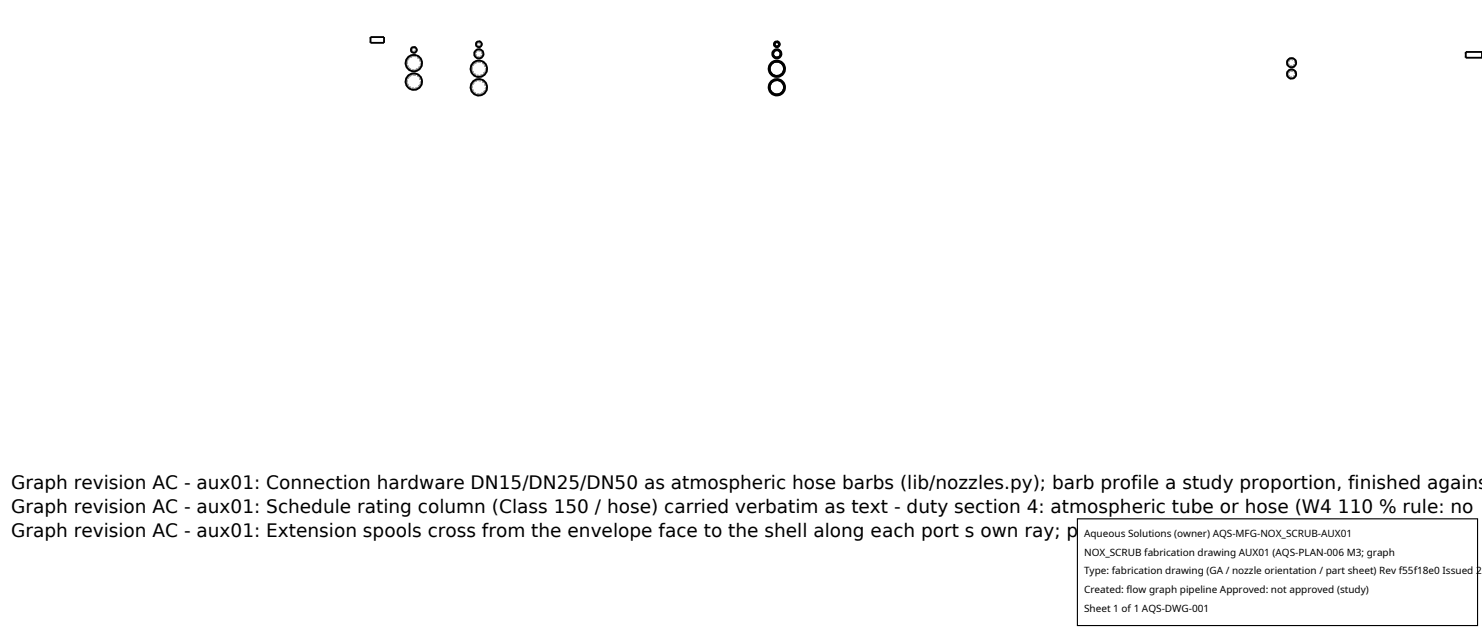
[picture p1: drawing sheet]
<svg xmlns="http://www.w3.org/2000/svg" width="212mm" height="90mm" viewBox="0 0 212 90" stroke-linecap="round" stroke-linejoin="round" font-family="sans-serif">
<defs><g id="words">
<g font-size="2.6">
<text x="1.6" y="69.8">Graph revision AC - aux01: Connection hardware DN15/DN25/DN50 as atmospheric hose barbs (lib/nozzles.py); barb profile a study proportion, finished agains</text>
<text x="1.6" y="73.3">Graph revision AC - aux01: Schedule rating column (Class 150 / hose) carried verbatim as text - duty section 4: atmospheric tube or hose (W4 110 % rule: no</text>
<text x="1.6" y="76.7">Graph revision AC - aux01: Extension spools cross from the envelope face to the shell along each port s own ray; per-tag positions in check.nozzles_drawn</text>
</g>
<g font-size="1.4">
<text x="154.8" y="76.6">Aqueous Solutions (owner) AQS-MFG-NOX_SCRUB-AUX01</text>
<text x="154.8" y="79.3">NOX_SCRUB fabrication drawing AUX01 (AQS-PLAN-006 M3; graph</text>
<text x="154.8" y="82">Type: fabrication drawing (GA / nozzle orientation / part sheet) Rev f55f18e0 Issued 2</text>
<text x="154.8" y="84.7">Created: flow graph pipeline Approved: not approved (study)</text>
<text x="154.8" y="87.4">Sheet 1 of 1 AQS-DWG-001</text>
</g>
</g></defs>
<g fill="none" stroke="#a0a0a0" stroke-width=".26" stroke-dasharray=".3 .3" stroke-linecap="butt">
<path d="M52.9 5.3v.8M54.9 5.3v.8M59.1 6.7l.3 .1 .1 .3-.1 .3-.3 .1-.3-.1-.1-.3 .1-.3 .3-.1M59.1 6.8l.2 .1 .1 .2-.1 .2-.2 .1-.2-.1-.1-.2 .1-.2 .2-.1M59.1 6.8l.2 .1 .1 .2-.1 .3-.2 .1-.2-.1-.1-.3 .1-.2 .2-.1M59.1 10.5l.4 .1 .4 .2 .3 .4 .1 .4-.1 .5-.2 .4-.4 .2-.5 .1-.5-.1-.3-.2-.3-.4-.1-.4 .1-.5 .3-.4 .4-.2 .4-.1M59.1 10.6l.7 .3 .2 .3 .1 .4v.4l-.3 .3-.3 .3-.4 .1-.3-.1-.4-.2-.2-.3-.1-.4 .1-.4 .2-.4 .3-.2 .4-.1M59.1 10.6l.4 .1 .4 .2 .3 .7-.1 .4-.2 .4-.4 .2-.4 .1-.4-.1-.3-.2-.2-.3-.1-.4v-.4l.3-.4 .3-.2 .4-.1M59.1 7.8l.5 .1 .3 .3 .3 .3 .1 .5-.1 .4-.2 .4-.4 .3-.5 .1-.4-.1-.4-.2-.3-.4-.1-.5 .1-.4 .3-.4 .3-.3 .5-.1M59.1 8l.7 .3 .2 .3 .1 .4v.4l-.2 .3-.4 .2-.4 .1h-.3l-.4-.2-.2-.3-.1-.5 .1-.4 .2-.3 .3-.2 .4-.1M59.1 8h.4l.4 .3 .3 .7-.1 .4-.2 .3-.3 .3-.4 .1-.5-.1-.3-.2-.2-.4-.1-.3v-.5l.3-.3 .3-.3h.4M68.4 7l.5 .2 .1 .5-.1 .4-.5 .2-.5-.1-.2-.5 .2-.5 .5-.2"/>
<path d="M68.4 7.2l.4 .1 .1 .4-.1 .4-.4 .1-.4-.1-.1-.4 .1-.4 .4-.1M68.4 7.1l.4 .2 .1 .4-.1 .4-.4 .1-.4-.1-.2-.4 .2-.4 .4-.2M68.4 11.3l.4 .1 .4 .2 .3 .4 .1 .4-.1 .4-.2 .4-.4 .3-.5 .1-.5-.1-.3-.2-.3-.4-.1-.4 .1-.5 .3-.4 .3-.2 .5-.1M68.4 11.4l.4 .1 .3 .2 .2 .3 .1 .5-.3 .7-.3 .2-.4 .1-.4-.1-.3-.2-.2-.3-.1-.4v-.4l.3-.3 .3-.3 .4-.1M68.4 11.4l.4 .1 .3 .2 .3 .4v.4l-.1 .4-.2 .3-.3 .2-.4 .1-.4-.1-.4-.2-.2-.3-.1-.5 .1-.4 .3-.3 .3-.2 .4-.1M68.4 8.7h.5l.4 .3 .2 .4 .1 .5-.2 .4-.2 .4-.4 .2-.4 .1-.5-.1-.4-.3-.2-.4-.1-.4 .1-.4 .3-.4 .3-.3h.5M68.4 8.8l.4 .1 .3 .2 .2 .4 .1 .3-.3 .7-.3 .2-.4 .1h-.4l-.3-.2-.2-.4-.1-.4v-.3l.3-.4 .3-.2 .4-.1M68.4 8.8l.4 .1 .3 .2 .3 .3v.4l-.1 .5-.2 .3-.3 .2-.5 .1-.4-.1-.3-.3-.2-.3-.1-.4 .3-.7 .4-.2 .4-.1M68.4 5.9l.3 .1 .1 .3-.1 .3-.3 .1-.3-.1-.1-.3 .1-.3 .3-.1M68.4 6l.2 .1 .1 .2-.1 .2-.2 .1-.2-.1-.1-.2 .1-.2 .2-.1M68.4 6l.2 .1 .1 .2-.1 .3-.2 .1-.3-.2v-.2l.1-.2 .2-.1M111 11.3l.4 .1 .4 .2 .2 .4 .1 .4-.1 .5-.2 .4-.4 .2-.4 .1-.5-.1-.4-.2-.2-.4-.1-.4 .1-.5 .2-.4 .4-.2 .5-.1"/>
<path d="M111 11.4l-.7 .3-.3 .3-.1 .4 .1 .4 .2 .4 .3 .2 .4 .1 .7-.3 .3-.3 .1-.4-.1-.4-.2-.3-.4-.3-.3-.1M111 11.4l-.4 .1-.4 .2-.2 .3-.1 .4 .1 .4 .2 .4 .3 .2 .4 .1 .4-.1 .4-.2 .2-.3 .1-.4-.1-.4-.2-.4-.4-.2-.3-.1M111 5.9l.3 .1 .1 .3-.2 .3-.3 .1-.2-.1-.2-.3 .2-.3 .3-.1M111 6l-.3 .1-.1 .2 .1 .2 .2 .1 .3-.1 .1-.2-.1-.2-.2-.1M111 6l-.3 .1-.1 .2 .1 .3 .2 .1 .3-.1 .1-.3-.1-.2-.2-.1M111 7l.4 .2 .2 .5-.2 .5-.5 .1-.4-.2-.2-.4 .2-.5 .5-.2M111 7.2l-.4 .1-.2 .4 .2 .4 .4 .1 .3-.1 .2-.4-.2-.4-.3-.1M111 7.1l-.4 .2-.2 .4 .2 .4 .3 .1 .4-.1 .2-.4-.1-.4-.4-.2M111 8.7h.4l.4 .3 .2 .4 .1 .4-.1 .5-.3 .4-.4 .2-.4 .1-.4-.1-.4-.3-.2-.4-.1-.4 .1-.4 .2-.4 .4-.3h.5M111 8.8l-.4 .1-.4 .2-.2 .3-.1 .4 .3 .7 .3 .2 .4 .1h.4l.3-.2 .3-.4 .1-.3-.1-.5-.2-.3-.4-.2-.3-.1M111 8.8h-.4l-.4 .3-.2 .3-.1 .4 .1 .4 .2 .3 .3 .3 .4 .1 .4-.1 .4-.2 .2-.3 .1-.4-.1-.4-.2-.4-.3-.2-.4-.1M184.5 9.9l.4 .2 .2 .5-.1 .4-.5 .2-.5-.2-.2-.4 .2-.5 .5-.2"/>
<path d="M184.5 10l.3 .2 .2 .4-.2 .4-.4 .1-.3-.2-.2-.4 .2-.3 .4-.2M184.5 10l.3 .2 .2 .3-.1 .4-.4 .2-.4-.1-.2-.4 .2-.4 .4-.2M184.5 8.3l.4 .2 .2 .4-.2 .5-.4 .2-.5-.2-.2-.4 .2-.5 .5-.2M184.5 8.4l.3 .2 .2 .4-.2 .3-.4 .2-.3-.2-.2-.4 .2-.3 .4-.2M184.5 8.4l.3 .1 .2 .4-.1 .4-.4 .2-.4-.1-.2-.4 .2-.4 .4-.2M209.3 8.2v-.8M211.7 8.2v-.8"/>
</g>
<g fill="none" stroke="#000" stroke-width=".26">
<path d="M52.9 5.3h2v.8h-2zM209.3 7.4h2.4v.8h-2.4z"/>
<circle cx="59.1" cy="9" r="1.17"/>
<circle cx="59.1" cy="7.1" r=".41"/>
<circle cx="59.1" cy="11.7" r="1.17"/>
<circle cx="68.4" cy="6.3" r=".41"/>
<circle cx="68.4" cy="9.8" r="1.17"/>
<circle cx="68.4" cy="12.5" r="1.17"/>
<circle cx="68.4" cy="7.7" r=".65"/>
<circle cx="111" cy="9.8" r="1.04"/>
<circle cx="111" cy="6.3" r=".41"/>
<circle cx="111" cy="12.5" r="1.04"/>
<circle cx="111" cy="9.8" r="1.02"/>
<circle cx="111" cy="12.5" r="1.17"/>
<circle cx="111" cy="12.5" r="1.02"/>
<circle cx="111" cy="6.3" r=".33"/>
<circle cx="111" cy="7.7" r=".52"/>
<circle cx="111" cy="7.7" r=".65"/>
<circle cx="111" cy="6.3" r=".31"/>
<circle cx="111" cy="7.7" r=".55"/>
<circle cx="111" cy="9.8" r="1.17"/>
<circle cx="184.5" cy="10.6" r=".65"/>
<circle cx="184.5" cy="9" r=".65"/>
</g>
<path d="M153.9 74.1h57.1v15.2h-57.1z" fill="#fff" stroke="#000" stroke-width=".16"/>
<use href="#words"/>
</svg>
